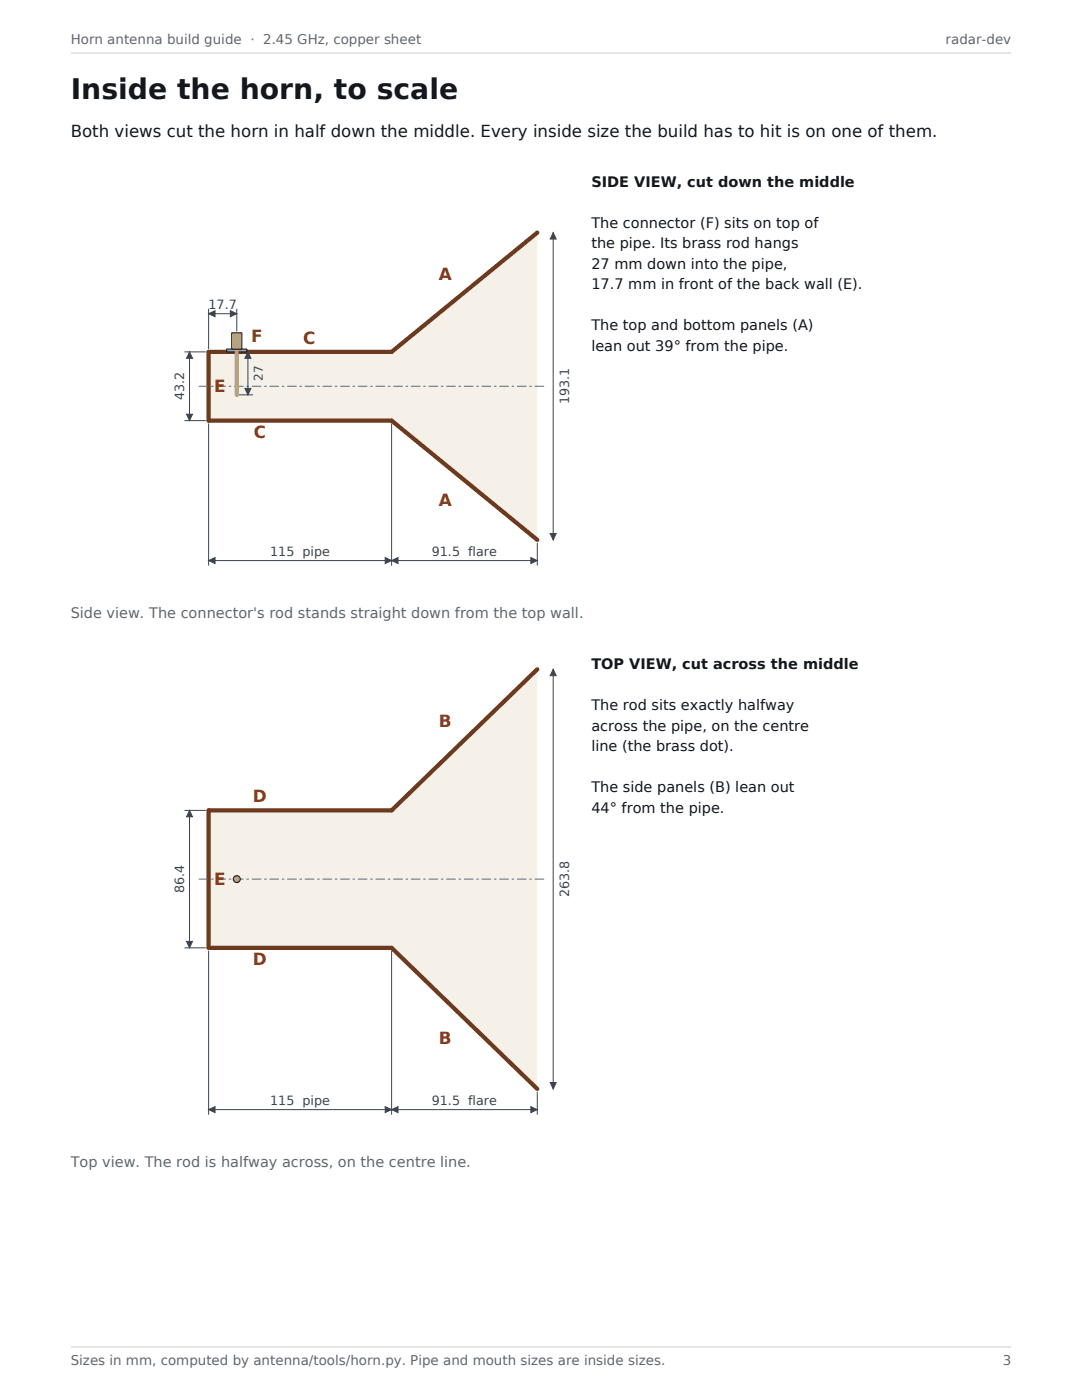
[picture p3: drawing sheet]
<svg xmlns="http://www.w3.org/2000/svg" width="216mm" height="279mm" viewBox="0 0 216 279" stroke-linecap="round" stroke-linejoin="round" font-family="sans-serif">
<defs><g id="words">
<text font-size="5.6" fill="#14181d" x="14.1" y="19.8">Inside the horn, to scale</text>
<g font-size="3.4" fill="#8a3b1e">
<text x="87.6" y="55.8">A</text>
<text x="50.1" y="68.3">F</text>
<text x="60.5" y="68.6">C</text>
<text x="42.7" y="78.2">E</text>
<text x="50.6" y="87.4">C</text>
<text x="87.6" y="100.9">A</text>
<text x="87.6" y="145.1">B</text>
<text x="50.5" y="160.1">D</text>
<text x="42.7" y="176.6">E</text>
<text x="50.5" y="192.7">D</text>
<text x="87.6" y="208.3">B</text>
</g>
<text font-size="3.3" fill="#14181d" x="14.1" y="27.3">Both views cut the horn in half down the middle. Every inside size the build has to hit is on one of them.</text>
<g font-size="2.9" fill="#14181d">
<text x="118" y="37.3">SIDE VIEW, cut down the middle</text>
<text x="118" y="45.4">The connector (F) sits on top of</text>
<text x="118" y="49.5">the pipe. Its brass rod hangs</text>
<text x="118" y="53.6">27 mm down into the pipe,</text>
<text x="118" y="57.7">17.7 mm in front of the back wall (E).</text>
<text x="118" y="65.9">The top and bottom panels (A)</text>
<text x="118" y="70">lean out 39° from the pipe.</text>
<text x="118" y="133.6">TOP VIEW, cut across the middle</text>
<text x="118" y="141.8">The rod sits exactly halfway</text>
<text x="118" y="145.8">across the pipe, on the centre</text>
<text x="118" y="149.9">line (the brass dot).</text>
<text x="118" y="158.1">The side panels (B) lean out</text>
<text x="118" y="162.2">44° from the pipe.</text>
</g>
<g font-size="2.9" fill="#5f6670">
<text x="14.1" y="123.3">Side view. The connector's rod stands straight down from the top wall.</text>
<text x="14.1" y="232.9">Top view. The rod is halfway across, on the centre line.</text>
</g>
<g font-size="2.7" fill="#5f6670">
<text x="14.1" y="8.8">Horn antenna build guide · 2.45 GHz, copper sheet</text>
<text x="188.7" y="8.8">radar-dev</text>
<text x="14.1" y="272.3">Sizes in mm, computed by antenna/tools/horn.py. Pipe and mouth sizes are inside sizes.</text>
<text x="200.1" y="272.3">3</text>
</g>
<g font-size="2.5" fill="#3b4450">
<text x="41.6" y="61.6">17.7</text>
<text x="36.8" y="79.9" transform="rotate(-90 36.8 79.9)">43.2</text>
<text x="113.6" y="80.7" transform="rotate(-90 113.6 80.7)">193.1</text>
<text x="53.9" y="110.9">115 pipe</text>
<text x="86.2" y="110.9">91.5 flare</text>
<text x="36.8" y="178.3" transform="rotate(-90 36.8 178.3)">86.4</text>
<text x="113.6" y="179.1" transform="rotate(-90 113.6 179.1)">263.8</text>
<text x="53.9" y="220.5">115 pipe</text>
<text x="86.2" y="220.5">91.5 flare</text>
</g>
<text font-size="2.4" fill="#3b4450" x="52.5" y="76" transform="rotate(-90 52.5 76)">27</text>
</g></defs>
<path d="M14.1 10.6h187.7M14.1 268.8h187.7" fill="none" stroke="#c9cdd3" stroke-width=".2"/>
<path d="M41.6 70.2h36.5l29.1-23.8v61.3l-29.1-23.8h-36.5z" fill-rule="evenodd" fill="#f6f1e8"/>
<path d="M107.2 46.4l-29.1 23.8h-36.5v13.7h36.5l29.1 23.8" fill="none" stroke="#6b3a1f" stroke-width=".85"/>
<path d="M39.7 77.1h69.4" fill="none" stroke="#5f6670" stroke-width=".2" stroke-dasharray="1.8 .7 .4 .7"/>
<path d="M45.2 69.7h4.1v.5h-4.1z" fill-rule="evenodd" fill="#9aa3ad" stroke="#14181d" stroke-width=".2"/>
<path d="M46.2 66.4h2.1v3.3h-2.1z" fill-rule="evenodd" fill="#d9b75e" stroke="#14181d" stroke-width=".2"/>
<path d="M47.2 70.2v8.6" fill="none" stroke="#c9a43a" stroke-width=".85"/>
<g fill="none" stroke="#3b4450" stroke-width=".2">
<path d="M110.4 46.4v61.3M36.9 70.2h4.1M37.8 70.2v13.7M41.6 61.7v7.9M41.6 62.6h5.6M47.2 61.7v4.4M47.7 78.8h2.7M49.5 70.2v8.6M36.9 83.9h4.1M41.6 84.6v28.2M78.1 84.6v28.2M41.6 111.9h65.6"/>
<path d="M107.2 108.4v4.4"/>
</g>
<g fill="#3b4450" stroke="#3b4450" stroke-width=".2">
<path d="M41.6 62.6l1.3-.6v1.2z"/>
<path d="M46 62l1.2 .6-1.2 .6z"/>
<path d="M49.5 70.2l.6 1.3h-1.2z"/>
<path d="M48.9 77.5h1.2l-.6 1.3z"/>
<path d="M41.6 111.9l1.3-.6v1.2z"/>
<path d="M76.9 111.3l1.2 .6-1.2 .6z"/>
<path d="M78.1 111.9l1.3-.6v1.2z"/>
<path d="M105.9 111.3l1.3 .6-1.3 .6z"/>
<path d="M37.2 82.7h1.2l-.6 1.2z"/>
<path d="M37.8 70.2l.6 1.3h-1.2z"/>
<path d="M109.8 106.5h1.2l-.6 1.2z"/>
<path d="M110.4 46.4l.6 1.3h-1.2z"/>
</g>
<path d="M41.6 161.7h36.5l29.1-28.1v83.7l-29.1-28.1h-36.5z" fill-rule="evenodd" fill="#f6f1e8"/>
<path d="M107.2 133.6l-29.1 28.1h-36.5v27.5h36.5l29.1 28.1" fill="none" stroke="#6b3a1f" stroke-width=".85"/>
<path d="M39.7 175.4h69.4" fill="none" stroke="#5f6670" stroke-width=".2" stroke-dasharray="1.8 .7 .4 .7"/>
<circle cx="47.2" cy="175.4" r=".7" fill="#c9a43a" stroke="#14181d" stroke-width=".2"/>
<path d="M110.4 133.6v83.7M36.9 161.7h4.1M37.8 161.7v27.5M36.9 189.2h4.1M41.6 189.8v32.6M78.1 189.8v32.6M107.2 218v4.4M41.6 221.4h65.6" fill="none" stroke="#3b4450" stroke-width=".2"/>
<g fill="#3b4450" stroke="#3b4450" stroke-width=".2">
<path d="M41.6 221.4l1.3-.5v1.1z"/>
<path d="M76.9 220.9l1.2 .5-1.2 .6z"/>
<path d="M78.1 221.4l1.3-.5v1.1z"/>
<path d="M105.9 220.9l1.3 .5-1.3 .6z"/>
<path d="M37.2 187.9h1.2l-.6 1.3z"/>
<path d="M37.8 161.7l.6 1.3h-1.2z"/>
<path d="M109.8 216h1.2l-.6 1.3z"/>
<path d="M110.4 133.6l.6 1.2h-1.2z"/>
</g>
<use href="#words"/>
</svg>
